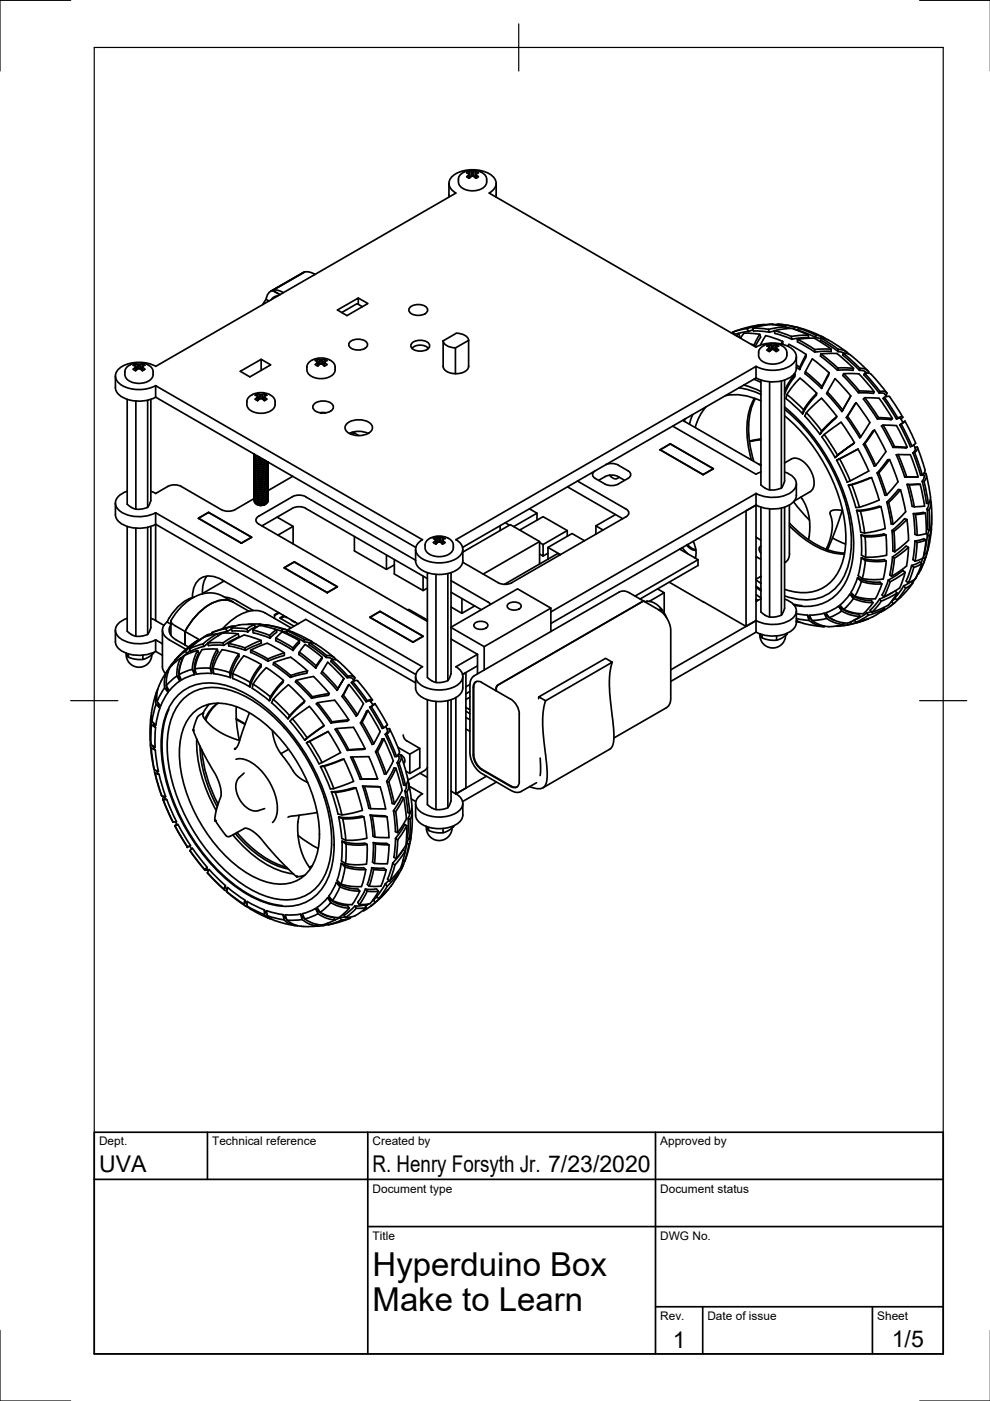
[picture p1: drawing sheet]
<svg xmlns="http://www.w3.org/2000/svg" width="210mm" height="297mm" viewBox="0 0 210 297" stroke-linecap="round" stroke-linejoin="round" font-family="sans-serif">
<defs><g id="words">
<g font-size="7">
<text x="79" y="270.6">Hyperduino Box</text>
<text x="79" y="278.1">Make to Learn</text>
</g>
<g font-size="4.9">
<text x="21" y="248.5">UVA</text>
<text x="79" y="248.5">R. Henry Forsyth Jr. 7/23/2020</text>
<text x="142.6" y="285.7">1</text>
<text x="189.1" y="285.7">1/5</text>
</g>
<g font-size="2.5">
<text x="21" y="242.9">Dept.</text>
<text x="45" y="242.9">Technical reference</text>
<text x="79" y="242.9">Created by</text>
<text x="140" y="242.9">Approved by</text>
<text x="79" y="252.8">Document type</text>
<text x="140" y="252.8">Document status</text>
<text x="79" y="262.9">Title</text>
<text x="140" y="262.9">DWG No.</text>
<text x="140" y="279.9">Rev.</text>
<text x="150" y="279.9">Date of issue</text>
<text x="186" y="279.9">Sheet</text>
</g>
</g></defs>
<!-- layer: Visible -->
<g fill="none" stroke="#000" stroke-width=".36">
<path d="M95.2 38.9v2.8M98.4 36.5a4.2 4.2 0 0 1 3.6 0M98.4 36.5a1.68 1.68 0 0 0-1.2 1.5v.5a2.69 2.69 0 0 0 3.1 2l1-.2a2.16 2.16 0 0 0 1.9-1.8l-.1-.9a1.89 1.89 0 0 0-1.1-1.1M99.4 37.1v.7M99.4 37.1l-.4 .4 .5 .3 .7-.5M99.5 36.4l.1 1.2M99.5 36.9l.1 .8M99.5 36.9l-.6-.2 .6-.4 .4 .1v1M99.5 36.9l-.1 .2M100 36.5h.5M100.2 36.5v.8l.7 .5M100.4 36.5l.1 .9"/>
<path d="M100.4 36.4l.5-.1 .5 .3-.4 .2M100.9 36.4l-.2 1.2M100.9 36.9l-.1 .8M100.9 36.9l.1 .2M101 37.1l.4 .4-.5 .3zM101 36.8l-.1 .1M105.2 38.9l-.1 2.8M64.5 57.7l-6.7 3.9 1.6 .9M66.8 58.2a2.53 2.53 0 0 0-2.7-.4l-6.7 3.9M24.5 79.7v2.5a2.99 2.99 0 0 0 2.3 2.4 8 8 0 0 0 6.2-.4M27.7 77.3a4.2 4.2 0 0 1 3.6 0M27.7 77.3a1.73 1.73 0 0 0-1.2 1.6v.5a2.7 2.7 0 0 0 3.1 1.9l.7-.1a2.27 2.27 0 0 0 2.2-1.8l-.1-.8a1.92 1.92 0 0 0-1.1-1.3"/>
<path d="M28.7 77.9v.7M28.8 77.7l.1 .8M28.8 77.1l-.6 .4 .6 .2M28.8 77.7l-.6 .6 .6 .3 .4-.4M29.2 77.3v1M29.2 77.3h.3M29.2 77.3l-.4-.1 .1 1.3M29.5 77.3v.8M29.5 78.1l.2 .1M29.5 78.1l-.3 .1M29.7 77.3l.1 1M29.7 77.3l.5-.1-.2 1.3"/>
<path d="M29.7 77.3h-.2M30.2 77.1l.5 .4M30.2 77.7l-.1 .8M30.3 77.9l-.1 .7M30.3 77.9l.4 .4-.3 .2-.2 .1-.5-.4M30.3 77.6v.3M30.7 77.5l-.4 .1M33 77.7a7.5 7.5 0 0 0-7.7 .4 2.07 2.07 0 0 0-.8 2 2.07 2.07 0 0 0 1.4 1.7 7.8 7.8 0 0 0 7.1 0M55.4 76.2l2 1.2-4.4 2.5-2.1-1.2 4.5-2.5v2.3M57 63.8l-.6-.3-.7 1.1M58.9 62.7a1.73 1.73 0 0 0-1.4 .8M59.9 62l.1 .1"/>
<path d="M59.9 62a2.1 2.1 0 0 0-2.2-.4 2.1 2.1 0 0 0-1.3 1.9M66.3 76.3a1.68 1.68 0 0 0-1.2 1.6v.4a2.69 2.69 0 0 0 3.1 2l.5-.1a2.34 2.34 0 0 0 2.4-1.9l-.1-.8a1.76 1.76 0 0 0-1.1-1.2M66.3 76.3a4.2 4.2 0 0 1 3.6 0M66.8 76.5l.6 .2-.1 .9M67.3 76.9l-.5 .4 .4 .2 .2 .1 .4-.4M67.4 76.2l.1 1.3M67.4 76.7l.1 .8M67.4 76.2l.7 .1v.8M67.4 76.1l-.6 .4M67.8 76.3v1M68.1 77.1l.2 .1M68.1 77.1l-.3 .1"/>
<path d="M68.3 76.3l.1 1M68.3 77.2l.5 .4M68.3 76.3l.5-.2 .5 .4M68.3 76.3h-.2M68.8 76.2l-.2 1.3M68.8 76.7l-.1 .8M68.9 76.9l-.1 .7M68.9 76.9l.4 .4-.5 .3M69.3 76.5l-.5 .1 .1 .3M74.1 72.5a2.63 2.63 0 0 1 3.8 .4 1.63 1.63 0 0 1-2 1.3 1.63 1.63 0 0 1-1.9-1.3zM76 63.2l2 1.2-4.4 2.5-2.1-1.2 4.5-2.5v1.3M76.8 65l-1.1-.6-3.2 1.9"/>
<path d="M86.9 65.2a2.63 2.63 0 0 1 3.8 .3 1.63 1.63 0 0 1-2 1.4 1.63 1.63 0 0 1-2-1.4zM87.3 72.8a2.63 2.63 0 0 1 3.8 .3 1.63 1.63 0 0 1-2 1.4 1.63 1.63 0 0 1-2-1.4zM87.3 73.9a2.56 2.56 0 0 1 3.5 0M94 72.3v5.4M94 77.6a2.38 2.38 0 0 0 2.7 1.6 2.38 2.38 0 0 0 2.7-1.6M94 72.2a2.39 2.39 0 0 0 2.6 1.6M99.4 72.1a2.39 2.39 0 0 0-2.7-1.5l-2.7 1.7M99.4 72.2v5.5M99.4 72.2l-2.8 1.6v5.4M155.4 70.4l.3 .5M155.4 70.4l-.3 .2M156.6 70.7l-.4 .5"/>
<path d="M156.6 70.7l.3 .6-.2 .2M156.6 70.7l-1 .2M158.4 69.7l.3 .6 1-.4M158.4 69.7l-3 .7M158.7 70.3l-2.3 .4M159.3 73l.6 .1M159.6 69.6l.2 .6 3.3 .2M159.6 69.6l3.3 .2M159.9 73.2l.1 .2M160.3 73.6l-56.6-32.7a2.16 2.16 0 0 0 1.5-2 2.16 2.16 0 0 0-1.5-2.1 7.5 7.5 0 0 0-7.7 .5 2.07 2.07 0 0 0-.8 2 2.07 2.07 0 0 0 1.5 1.6l-63.7 36.8M160.3 73.6a7.5 7.5 0 0 1 7.7 .4 2.07 2.07 0 0 1 .8 2 2.07 2.07 0 0 1-1.4 1.7 7.8 7.8 0 0 1-7.1 0M161.1 70.9l-1.2 2.3"/>
<path d="M161.1 70.9l.2 .6-1.2 2M161.1 70.9l-2.3-.3a1.4 1.4 0 0 0-1.7 1l-.1 .1M161.2 73.9a3.9 3.9 0 0 1 5.4 .1l.2 .4v.9a2.64 2.64 0 0 1-3 1.9l-.8-.1a2.22 2.22 0 0 1-2.2-1.8l.1-.8zM162.1 68.8l-3.2 .5-3.5 1.1M162.1 69v-.2l-1.7 .3-2 .6M162.6 73.4l.5 .2M163 73.8l.1 .7M163.1 73.1l.5 .1M163.1 73.1l.2 1.3M163.1 73.6l.1 .8M163.1 73.1l-.5 .3M163.1 73.6l-.5 .6 .5 .3 .5-.4"/>
<path d="M163.6 73.2l-.1 1M163.6 73.2h.2M163.8 68.7l-1.7 .2M163.8 68.9v-.2l1 .2M163.8 73.2v.8M163.8 74l.3 .1M163.8 74l-.2 .1M164.1 73.2v1M164.1 73.2h-.3M164.2 70.1l.1 .6 3.6 1.2M164.2 70.1l3.6 1.2M164.5 73.1l.6 .3-.5 .1"/>
<path d="M164.5 73.1l-.1 1.3M164.5 73.6l-.1 .8M164.6 73.1l-.5 .1M164.6 73.8v.7M164.6 73.8l.5 .4-.2 .1-.4 .2-.4-.4M164.7 73.5v.3M164.8 68.8v.2M164.8 68.7l3.4 .6M165 68.8l2.1 .2 2.1 .4M165.6 72.9l.3-.5 .1 .6M166 72.4l-3.6-1.2-1.2 2M166.6 69.3a11.4 11.4 0 0 0-7 .3"/>
<path d="M166.6 69.4l1 .2M166.7 69.7l-.1-.4-3.7 .5 .2 .6 1.1-.2M167.3 73l-.3 .4M167.3 73l3.6 2.2M167.7 69.6l-3.5 .5M167.8 69.6l3.6 1.4M167.8 71.3l3.6-.2v.5l-3.5 .3zM168.3 69.8h.1M168.4 79.2l.2 .1M168.8 77.8l.8 .6M168.8 77.4l.8 .5M168.8 75.6v2.5a2.99 2.99 0 0 1-2.3 2.4 8 8 0 0 1-6.2-.4"/>
<path d="M169.1 72v.5l3.6 2.1M169.1 71.9l3.6 2.2M169.3 69.6l3.6 1.5M169.4 70.1l-.1-.5 .8 .1 2.9 1.1 1.6 .7M169.4 70.1l3.6 1.5M169.8 69.6l-1.6-.3 .2 .5 1 .2M170.8 78.8l3.5 3.1M170.9 75.2v.5l-1.3 2.7v-.7zM172.6 71.7l-3.5 .3M172.6 71.7l3.6 2.3M172.7 74.1l3.5-.1v.5l-3.5 .2zM174 75.5l3.5 3"/>
<path d="M174 71.8l-1-.2-.1-.5a3.8 3.8 0 0 1 2.2 .7M174 71.6l3.7 2.4M174.1 75l2.7-.1a1.21 1.21 0 0 1 1.2 .5l3 2.7M174.1 75l-.2 .5M174.1 75l3.5 3M175.8 79.1l-.1 .5-1.5 2.8zM175.8 79.1l-3.6-3-1.4 2.7-.1 .4 3.5 3.2M177.6 78l3.4 .1-.1 .4h-3.4zM177.7 74.1a2.99 2.99 0 0 1 2.3 1M177.7 74.1v.5l1.3 .3M177.7 74.5l-3.7-2.4v-.4h.4a6.3 6.3 0 0 1 3.2 1.6l2 1.4M178.8 74.9l3.5 3.2"/>
<path d="M178.9 79.2l3.3 3.7M178.9 79.2l3.2 .1M178.9 79.2l-.2 .4 3.3 3.7M182.1 79.3l3.3 3.8M182.2 78.5l-3.5-3.2 .1-.4a2.84 2.84 0 0 1 2.5 1.2l2.7 2.6M183.1 79.5l.2-.4a1.47 1.47 0 0 1 1.4 .3l3.3 3.9M183.2 79.5l3.2 3.8M183.3 79.1l3.3 3.9M183.8 79.1a1.74 1.74 0 0 0-1.6-.6l.1-.4a1.94 1.94 0 0 1 1.9 .8v.2M27 84.7v22.2l.8 .6 .8 .4h1.5a1.81 1.81 0 0 0 1.9-1.8v-21.4M28.8 85v23M31.3 84.9v22.7"/>
<path d="M33 84.2v-2.4l56.6 32.6M33 84.2l55.2 31.9M52.8 84.2a3.8 3.8 0 0 1 5.3 .2l.2 .5v.8a2.7 2.7 0 0 1-3.1 1.9h-.7a2.22 2.22 0 0 1-2.2-1.9l.1-.8zM53.8 96.5l.2 .4 .5 .3 1.1 .1h-.9M53.8 97.3a1.75 1.75 0 0 0 2.7 .5M53.8 96.9a1.61 1.61 0 0 0 2.3 .7M53.8 96.5h.1M53.8 99.4h.1M53.9 98v.3l.2 .3 .9 .3 1.1-.2 .4-.1 .3-.5-.1 .3-.5 .3-.9 .3-1.1-.3-.4-.6M53.9 97.5v.4l.2 .3 .9 .3 .8-.1 .9-.5-.6 .5-1.2 .1-.8-.3-.3-.5M53.9 97.1l.1 .6 .8 .4h.9l.8-.3M53.9 96.7a1.14 1.14 0 0 0 1.6 1l.6-.2"/>
<path d="M53.9 96.3a1.12 1.12 0 0 0 1.5 1l.2-.1M54.5 84.3l.1 .6M54.5 83.9l.1 .2M54.5 84.2l-.4 .4 .5 .3M54.6 83.5l.5 .1-.1 1M54.6 83.5l.2 1.3M54.6 84.1l.1 .8M54.6 83.5l-.5 .3 .4 .1M54.6 84l-.1 .2M54.7 99.3h1.1M54.7 98.9h1.1M54.7 98.5h1.1"/>
<path d="M54.7 97.7h1.1M54.7 96.9h.3M54.9 96.8l-.7-.2-.3-.3a1.14 1.14 0 0 0 1.1 .6M55.1 83.6h.5M55.3 83.7v.8M55.3 84.5l.7 .4M55.3 84.5l-.7 .4M55.8 99.7h-1.1M55.8 98.1h-1.1M56 83.5l.6 .3M56 83.5l-.1 1.3M56 84.1l-.1 .8"/>
<path d="M56.1 83.5l-.5 .1v1M56.1 84.9v-.7l.5 .4-.6 .3M56.2 83.9v.3M56.6 83.8l-.5 .1M56.8 98.2v.4l-.3 .3-.9 .4-1.3-.2-.4-.3v-.4M56.8 99.8l-.1 .5-.2 .3-1.2 .4-1.2-.3-.3-.4 .1-.3M56.8 99.4v.4l-.3 .4-1 .3-1.2-.2-.4-.3v-.4M56.8 99v.4l-.3 .4-1 .3-1.3-.2-.4-.4 .1-.3M56.8 98.6v.3l-.3 .4-1.1 .4-1.2-.3-.4-.3 .1-.3M56.8 100l-.3 .6-1 .4-1.1-.2-.4-.2-.2-.4M56.8 99.6l-.3 .7-1.1 .3-1-.2-.4-.2-.2-.4M56.8 99.2l-.3 .6-.9 .4-1.3-.2-.5-.6"/>
<path d="M56.8 98.7l-.3 .7-1 .4-1.2-.2-.4-.4-.1-.2M56.8 98.3l-.3 .7-1.1 .4-1.1-.2-.4-.4-.1-.3M56.8 99.6h.1M66.6 85.7a2.96 2.96 0 0 1 4 .3 1.38 1.38 0 0 1-1.5 1.5 2.6 2.6 0 0 1-2.7-.9v-.6zM68.3 87.5h-.3M68.4 87.5h-.5h1.2M73.5 89.8a4.2 4.2 0 0 1 5.1 0 1.2 1.2 0 0 1-.5 2.1 4.3 4.3 0 0 1-4.6-.4 1.1 1.1 0 0 1 0-1.7zM74.1 91.9l1.1-.4h1.2l1.6 .4M74.5 91.7l.7 .2-.8-.1M74.8 91.6l1.3 .8M128.4 98.5l1.4-.2 1.3 .3M131.1 98.6l2 1.2a.86 .86 0 0 1 .6 .8 .86 .86 0 0 1-.6 .8 5.4 5.4 0 0 1-3.4 1.6 5.4 5.4 0 0 1-3.5-1.6 .84 .84 0 0 1-.6-.7 .84 .84 0 0 1 .5-.8"/>
<path d="M139.9 95.4l2.2-1.3 9.2 5.3-2.2 1.3zM140 95.4l2.1-1.3 9.1 5.3M140 95.4l9.1 5.2 2.1-1.2M142.1 94.1h.1M142.6 90.3l17.7 10.2 1-.4M144.7 89.1l16.6 9.6M145 89l-.1 .2M145.2 88.8l-.1 .5M146.9 87.9l-.7 2M149.7 86.3l-1.2 1.6-1.1 2.7M153.8 83.9a11.9 11.9 0 0 1 7.5 1.1M156.7 82.2l1.9 .4 2.7 1"/>
<path d="M157.7 81.6l3.6 1.4M159.8 80.4l1.5 .7M160 84.4a15.8 15.8 0 0 0-1 11.8l.3 1.3M160.2 84.5a16.5 16.5 0 0 0-.7 12l.3 1.3M160.9 98.4l.4 .1M161.3 93.2l-2.4 .4M161.3 93.1l-2.4 .4M161.3 80.6v22.2l1.5 1 1.6 .1a1.56 1.56 0 0 0 1.5-.7l.4-1.2v-21.4M163.2 80.9v23M165.7 80.8v22.7M166.3 82.8l.9-1.6 1.4-1.9v.5l-1.4 1.9-.9 1.9M166.4 86.3a41.6 41.6 0 0 1 14.6 27.9 15.6 15.6 0 0 1-3.2 11.4 9.5 9.5 0 0 1-9.4 2.7"/>
<path d="M166.4 86.8l2 1.8 2 2.1M166.4 88.2a37 37 0 0 1 12.9 24.3 13.7 13.7 0 0 1-3.2 10.9 9.1 9.1 0 0 1-9.7 1.6M166.8 83.6l3.6 3.3M167.8 97.3l-1.5 .9M167.8 97.3a2.71 2.71 0 0 1 3.1 1.1 5.3 5.3 0 0 1 1.5 5.1l-.6 .7M169.6 80.2l3.6 3.2M169.6 80.2l-2 2.3-.8 1.1-.2 .9 3.6 3.2M170.4 90.6l2.5 3.1 2.5 3.9 2 3.8 1.5 4M171 87.5l3.2 3.9M172.6 84l.6-.6-.1 .4-1.9 2.1-1 1.8a5.9 5.9 0 0 1 1.3-2.4zM174.8 92.1l-.5 .5 2.8 4.4M174.8 92.1l2.8 4.4"/>
<path d="M175.3 90.2l2.1-1.9-.2 .3-1.9 1.8-1.4 1.7 .3-.7zM175.4 83.1l3.3 3.8M177.4 97.6l2.2 4.7 .7-.4M177.4 88.3l-3.2-3.9-2.7 2.5-.5 .6-.4 .7 3.3 3.9M177.6 96.5l3.6-2.6-4.2 3.1zM178 97.3l2.3 4.7M178.3 89.5l-3.5 2.6M178.3 89.5l2.9 4.4M179.4 88.5l2.9 4.3M179.7 88.3l2.8 4.3M180.4 84l-1.7 2.9M180.4 84l-1.9 3.3 .2-.4"/>
<path d="M180.4 83.9l-3.3-3.6-1.8 3.1 3.2 3.9M181.2 85.7l.3-.3-2 3.1zM181.5 85.4l3 4.2M181.9 95.2l2.3 4.7-3.9 2M181.9 95.2l-3.9 2.1M181.9 95.2l-4.5 2.4 .6-.3M182.2 82.9l3.2 .2a.7 .7 0 0 1-1 .2h-2.4zM183.1 84.6l2.9 4.2M183.1 94.2l2.3 4.6 .3-.1M183.3 84.3l3.1 .1 2.8 4.3M183.3 84.3l-.3 .3M183.3 84.3l3 4.2"/>
<path d="M183.4 94.1l2.3 4.6M184.4 89.6l-2.1 3.2M185.4 91.2l-2 2.9-.3 .1M185.4 91.2l-.3 .2-2 2.8M185.4 91.2l2.4 4.5M186.3 88.5l2.9 .2-.2 .3-3-.2zM186.6 83a1.29 1.29 0 0 1 1.5 .4l-.3 .5M186.6 83l-.2 .4h.9l.7 .7M186.9 90.3l.3-.2 2.9 .1 2.3 4.6M186.9 90.3l2.4 4.5M187.2 90.1l2.5 4.6M187.5 84.2l2.8 4.4"/>
<path d="M187.8 95.8l-2.1 2.9M188.2 97.5l.4-.1-2.3 2.9h-.3zM188.6 97.4l1.8 4.8-2.4 2.8h-.4l-1.6-4.7M189.3 94.9l.4-.2 2.6 .2-.3 .1zM190.3 88.6l-.2 .2 .8-.1 .5 .8-.6 .6 1.1-.8-.5 .2M190.4 96.4l1.8 4.7M190.4 96.4h2.6M190.4 96.4h-.4l1.8 4.7M190.8 90.1l2.2 4.6M191.1 89.9l2.2 4.7M191.4 88.5l-.2-.1-.9 .2M191.4 88.5l-2.8-4.4-.5-.1-.6 .3-.3 .2 2.9 4.3"/>
<path d="M191.4 88.5l-.3 .4M191.9 89.3l2.2 4.7-1.1 .7M193 96.4l1.7 4.7M193.7 94.3l.4 1-.6 .7h.4a1.14 1.14 0 0 0 .6-1.2h-.5M193.9 96l1.6 4.7M194.5 94.9l1.6 4.8-.1 .4-.5 .6-.3 .1-1.6-4.8M24.5 109.1a2.99 2.99 0 0 0 2.3 2.5 8 8 0 0 0 6.2-.4M24.5 106.7v2.4M27 104.2a2.99 2.99 0 0 0-2.5 2.7 4.2 4.2 0 0 0 4 2.6h1.4l1.3-.1 1.8-.7M27 111.6v22.2l.8 .7 .8 .3 1.5 .1a1.81 1.81 0 0 0 1.9-1.8v-21.5M28.8 112v22.9M31.3 111.8v22.7"/>
<path d="M33 111.2v20.4l1.8 1M33 108.7l56.6 32.7a2.16 2.16 0 0 0-1.5 2 2.16 2.16 0 0 0 1.5 2 7.5 7.5 0 0 0 7.7-.4 2.07 2.07 0 0 0 .8-2 2.07 2.07 0 0 0-1.4-1.6M33 108.7v2.5M33 111.2l55.2 31.8M35.6 103.1l-2.6 1.5-1-.4M35.6 103.1l.9-.3 1.5 .1 9.4 5.4 1.5 .1 .9-.3M42 109.9l2.2-1.3 9.2 5.3-2.2 1.3zM42.1 109.9l2.1-1.2 9.1 5.2M42.1 109.9l9.1 5.2 2.1-1.2M44.2 108.6v.1M51.2 115.1v.1M53.8 103.4v.1"/>
<path d="M54.3 106.8l.8 .3 1-.1M54.5 106.9a1.85 1.85 0 0 0 1.7 0M54.7 106.2h1.1M54.7 105.8h1.1M54.7 104.6h1.1M54.7 104.2h1.1M54.7 103.4h1.1M54.7 103h1.1M54.7 101.8h1.1M54.7 101.4h1.1M54.7 100.5h1.1M54.7 100.1h1.1"/>
<path d="M54.8 111.1l35.8 20.6M54.8 109.5a.86 .86 0 0 0-.5 .8 .86 .86 0 0 0 .5 .8M55.8 106.6l-1.1 .1M55.8 105.4h-1.1M55.8 105h-1.1M55.8 103.8h-1.1M55.8 102.6h-1.1M55.8 102.2h-1.1M55.8 100.9l-1.1 .1M56.1 106.9l-1.1 .1M56.3 106.8l-.6 .3h-.8l1-.1M56.8 105.9a1.47 1.47 0 0 1-2.1 1.1l-.6-.2-.2-.6"/>
<path d="M56.8 105.5v.4l-.3 .4-1.2 .4-1.1-.3-.4-.4 .1-.3-4.1 2.4M56.8 105.1v.4l-.3 .4-1 .3-1.2-.1-.4-.3v-.5M56.8 104.7v.5l-.3 .3-1 .3-1.3-.2-.4-.4 .1-.3M56.8 104.3v.4l-.3 .4-1.1 .3-1.3-.2-.3-.4 .1-.3M56.8 103.9v.4l-.3 .4-1.2 .3-1.1-.2-.4-.4 .1-.3M56.8 103.5v.4l-.3 .4-1 .3-1.3-.2-.4-.4 .1-.3M56.8 103.1v.4l-.3 .4-1.1 .3-1.2-.2-.4-.4 .1-.3M56.8 102.6v.4l-.3 .4-1.2 .4-1.2-.3-.3-.3 .1-.3M56.8 102.2v.5l-.3 .3-1 .4-1.2-.2-.4-.3v-.4M56.8 101.8v.5l-.3 .3-1 .4-1.3-.2-.4-.5 .1-.2M56.8 101.4v.4l-.3 .4-1.1 .4-1.3-.3-.3-.4 .1-.3M56.8 101v.4l-.3 .4-1.2 .4-1.2-.3-.3-.4 .1-.3"/>
<path d="M56.8 100.6v.5l-.3 .3-1 .4-1.3-.3-.4-.4 .1-.3M56.8 100.2v.4l-.3 .4-1.1 .4-1.2-.3-.4-.4 .1-.3M56.8 106.1a.94 .94 0 0 1-.7 .9M56.8 105.7l-.3 .6-1 .4-1.1-.1-.4-.3-.2-.4M56.8 105.3l-.3 .7-1.1 .3-1.2-.2-.4-.6M56.8 104.9l-.1 .4-.2 .3-1.2 .3-1.1-.2-.4-.6M56.8 104.5l-.3 .6-1 .4-1.2-.2-.4-.3-.1-.3M56.8 104.1l-.3 .6-1.1 .4-1.2-.3-.4-.5M56.8 103.7l-.3 .6-1.2 .4-1.1-.3-.3-.3-.1-.2M56.8 103.2l-.3 .7-1 .4-1.2-.2-.5-.6M56.8 102.8l-.3 .6-1 .5-1.1-.2-.4-.3-.2-.4M56.8 102.4l-.3 .7-1.1 .3-1.2-.2-.4-.6"/>
<path d="M56.8 102l-.1 .4-.4 .4-1 .2-1.1-.2-.4-.6M56.8 101.6l-.3 .7-1 .3-1.2-.2-.4-.3-.1-.3M56.8 101.2l-.3 .7-1.1 .3-1.2-.2-.4-.6M56.8 100.8l-.1 .4-.2 .3-1.2 .3-1.1-.2-.4-.6M56.8 100.4l-.3 .6-1 .4-1.2-.2-.4-.3-.1-.3M56.8 103.7h.1M58.8 109.7l3.3 1.9v3.7M62 105.3l-7.2 4.2M62 107.8l-6.5 3.7M62 105.3l1.4-.3 1.4 .3 23.3 13.5M62 107.8l1.4-.4 1.4 .4M62.1 101l-5.3 3"/>
<path d="M62.1 111.6l-3.2 1.9M62.4 119.1v.1M64.8 107.8l25.8 14.9M75.1 113.7v3.1l6.8 3.9M81.9 117.7v3l1.7-.9M83.6 118.6v3.1l6.1 3.5M88.1 116.5v2.4M88.1 118.9a3.4 3.4 0 0 0 3.1 2.7 6.7 6.7 0 0 0 6.5-1.6l.4-1.1M89.6 114.4a2.16 2.16 0 0 0-1.5 2.1 2.16 2.16 0 0 0 1.5 2 7.5 7.5 0 0 0 7.7-.5 2.07 2.07 0 0 0 .8-2 2.07 2.07 0 0 0-1.4-1.6M90.6 114.5a3.8 3.8 0 0 1 5.3 .4l.2 .6v.6a2.7 2.7 0 0 1-3.1 1.9l-.7-.1a2.22 2.22 0 0 1-2.2-1.8v-.8zM91.9 114.2l.5 .3M92.4 113.9l.5 .1"/>
<path d="M92.4 113.9l.2 1.3M92.4 114.5l.1 .8M92.4 113.9l-.5 .3M92.4 114.5l-.5 .5 .5 .3-.1-.7M92.9 114l-.1 1M92.9 114h.2M93.1 114.1v.8M93.1 114.9l-.7 .4M93.4 114v1M93.8 113.9l.6 .3M93.8 113.9l-.1 1.3M93.8 114.5l-.1 .8"/>
<path d="M93.8 113.9l-.7 .1M93.8 114.5l.1 .1M93.9 114.6v.7M93.9 114.6l.5 .4-.6 .3-.7-.4M94.4 114.2l-.6 .3M96.6 114.4l63.7-36.7v2.4l-62.2 36M98.1 117.1l10.1-5.9 6.2 3.6v4.8M98.1 116.5v2.4M106 111.4v1.1M107.1 110.8l.9 .5M110.2 112.4l4.9-2.9 5.2 3v1.2M112.2 107.9l1.7 .9v1.5"/>
<path d="M113.9 108.8l-5 2.8M114.4 115l.7 .5v2.4l-.7-.4M114.4 114.8l-12 6.9M116.2 117.3l-1.1 .6M118.7 117.6l-.4-.2-11.4 6.5M118.8 117.6l-2.6-1.5v2.4M120.3 112.5l-5.2 3M120.3 103.2l11.7 6.8M122.4 102l10.3 5.9a.86 .86 0 0 1 .6 .9 .86 .86 0 0 1-.6 .8l-24.6 14.1-1.5 .2-.9-.3-7.6-4.4M123.9 114.6l-2.6-1.5-5.1 3M126.3 111.5l1.6 .9M126.9 101.8a4 4 0 0 1 5.5 0"/>
<path d="M129.2 100.7l.9 .7a.8 .8 0 0 0 1.1-.3M130.5 109.1l-4.2 2.4v1.7M144.1 116.4l3.9 2.3v1.2l-12.3 7.1M144.7 116.1l1.2 1.3M145.6 115.6a2.5 2.5 0 0 0 1.9 1.1M145.8 115.4l.7 .7 1 .4M147 114.8l.5 1.9-.1 1.6M147.2 118.2l.3 .1M148 118.7l-13.4 7.7M149.1 100.6v.1M160.3 104.6v2.5M160.3 104.6l-43.5 25.1"/>
<path d="M160.3 107.1l-43.5 25.1M160.3 113.9l1 .6M160.3 118.1l.3 .1M160.6 118.2l.7 .4M161.3 107.5v22.3l1.5 .9 1.6 .1a1.56 1.56 0 0 0 1.5-.7l.4-1.1v-21.5M161.3 115.8a.85 .85 0 0 0 0 1.5M163.2 107.9v22.9M165.7 107.7v22.7M166.4 100.1a2.99 2.99 0 0 1 2.4 2.7 4.2 4.2 0 0 1-3.9 2.6l-1.5 .1-1.3-.2-1.8-.7M166.5 119.2l-.2 .1M167.4 107.1v10.3M167.4 111.5a18.3 18.3 0 0 0 10.7 5.9l.9 .1"/>
<path d="M167.4 110.9a19 19 0 0 0 10.7 6.3l1 .1M167.4 117.3a2.08 2.08 0 0 1-.8 1.9M168.3 106.4l3.3 3.9M168.8 105a2.99 2.99 0 0 1-2.3 2.5 8 8 0 0 1-6.2-.4M168.8 102.6v2.4M169.8 105.4l.1 .1a11.2 11.2 0 0 1 1.5 8.9M171.8 104.3l-3.4 1.9M176.5 114l2.8 1.4M178.6 108.2l-1.5 4.4-1.7 4M178.6 108.3l-1.4-.2a.9 .9 0 0 0-1.1 .4 .9 .9 0 0 0 .1 1.1 9.9 9.9 0 0 1-1.1 6.8M178.9 105.3a25 25 0 0 1 .7 15.4 9.2 9.2 0 0 1-11.9 6l-1.3-.4M179.9 102.9l1.6 4.7h.7l1.3-.5 2.9-1.1"/>
<path d="M180.6 102.8l1.6 4.7M181.6 108.2l.9 4.6 .8 .2M182.4 108.4l.9 4.6M182.5 113.4l.2 4.3 .8 .4M182.6 118.2l-.6 3.8M183.4 113.8l.1 4.3M183.5 118.9a14.7 14.7 0 0 0 4.4 0M183.5 118.9l-.9-.7 2.5 .6 2.4-.2 .4 .3M183.5 118.9l-.7 3.8M184.8 101.3l1.6 4.7M184.8 101.3l-4.2 1.5M184.8 101.3l-4.9 1.6 .7-.1"/>
<path d="M186.3 100.3l1.7 4.7M186.8 107.4l-4.4 1M186.8 107.4l-.4-.1-2.7 .7-2.1 .2 .8 .2M186.8 107.4l.9 4.7M187.7 112.1l-2.2 .6-2.2 .3M187.8 113.4l-2.2 .4h-2.2M187.8 113.4l-.4-.2-2.6 .4-2.3-.2 .9 .4M187.8 113.4l.2 4.3-2 .4h-2.5M187.9 118.9l-.6 3.9a13 13 0 0 1-4.5-.2M188 106.5l.9 4.6 .4 .1M188.4 106.5l.9 4.7M189.1 112.5l.2 4.3 .4 .2"/>
<path d="M189.1 112.5l2.7-2.6 .5 .3-2.2 2a.75 .75 0 0 1-1 .3zM189.2 118.1l2.9-2.4 .5 .4-3 2.2zM189.2 118.1l-.6 3.8M189.5 112.7l.2 4.3M189.6 118.3l-.5 3.9M190.9 103.9l-2 2.2a.83 .83 0 0 1-.9 .4M190.9 103.9l-.4-.1-2.5 2.7M190.9 103.8l1.1 4.7M191.8 101.1h2.8zM192 108.5l-2.7 2.7M192.3 110.2l.3 3.7a1.24 1.24 0 0 1-.7 1.3l-2.2 1.8M192.3 102.7h2.8z"/>
<path d="M192.3 102.7l1.1 4.7M192.6 116.1l-.4 3.9M192.8 102.8l1 4.6M193.3 119.9l-1.2 3.3 .5 .4M193.3 119.9l1.7-.8 .4 .4-1.7 .8zM193.4 107.4h.4M193.6 108.9l2.2-.3 .4 .2-2 .3zM193.6 108.9l.4 4.4M194 114.7l1.9-.5 .4 .3-1.9 .5zM194 113.3l.5 .2M194 114.7l-.4 3.9M194.1 109.1l.4 4.4"/>
<path d="M194.4 115l-.4 4M195.1 102.7l.9 4.6-2.2 .1M195.4 119.5l-1.3 3.2M195.5 102l.9 4.7M195.7 118.4l-.4 1M195.9 100.3l.4 .1a1.68 1.68 0 0 1-.4 1.7h-.4l.4-.9-.1-.8M195.9 102.1l.9 4.7M196 117.2l-.2 .7M196.1 118.5l-.8 2.2-.5 1-.2-.1M196.2 108.8l.2 4.3-1.9 .4M196.3 114.5l-.6 3.8-1.7 .7-.5-.4M196.4 100.6l.7 3.3a3 3 0 0 1 0 2.4l-.3 .5-.4-.1"/>
<path d="M196.4 117.8l-1.3 3.1M196.6 117.2l-.5 1.3-.4-.3M196.6 107.9l.1 4.3M196.6 113.4l-.6 3.8M196.7 112.3l.4 .1M196.9 106.6l-.1 .8-.2 .5M197 108.1l.1 4.3M197 113.6l-.6 3.9M197.3 105.9a2.46 2.46 0 0 1-.3 2.2l-.4-.2M197.4 106.5l.1 4.6-.4 1.3M197.5 112.2l-.4 2.8-.4 1.8-.3 .7-.4-.3M197.5 111.6l-.1 1.2-.4 .9-.4-.3 .4-1"/>
<path d="M24.5 133.6v2.5a2.99 2.99 0 0 0 2.3 2.4 8 8 0 0 0 6.2-.4M26.7 138.5l.5 .8M26.8 138.5l.1 1.1 .5 .9 .9 .7 1 .3 1.1-.2 .9-.5 .6-.7 .3-1.3M27 131.1a2.99 2.99 0 0 0-2.5 2.8 4.2 4.2 0 0 0 4 2.5l1.4 .1 1.3-.2 1.8-.7M27.2 138.6v.7l.2 .1 1.2 .3 1.7 .1M32 131.1l1 .5M32.5 138.4a3.9 3.9 0 0 1-2.2 1.4v-.9M33 138.1l1.4 .8M33 135.7l1.4 .8M33 135.7v2.4M34.4 133.6v7.8l.2 .7 .5 .7M35.4 131.9a2.09 2.09 0 0 0-.9 2 2.09 2.09 0 0 0 1.4 1.7l3.5 2.1"/>
<path d="M35.9 131l-.5 .9 .8 .4M36.2 132.5a2.07 2.07 0 0 0 1.1 3.1l2.6 1.6M36.2 131.7v3M38.3 139.5a6 6 0 0 0-3.1 5.9M38.6 140l-.3-.5a7.4 7.4 0 0 0-.8 3.8M39.1 139a9.1 9.1 0 0 0-1.1 4.1M39.3 138.1l-1.9 1.6-1 1.2 .1 .1M39.6 138.6l-1.2 .9M40.3 137.9l-.7 .7-.3-.5M41.2 126.6a8.8 8.8 0 0 0-5.3 4.4M41.9 137.9l.2 .6-.5 1.3-.3 1v2.3a2.44 2.44 0 0 1-.5-2l.4-1.5zM41.9 137.9l-2.8 1.1"/>
<path d="M42.1 135.7l-2.8 2.4M42.1 135.7l.1 .1M42.1 135.6l-1.8 1.3-1.5 1.3-1.8 1.9 .2 .2M43 136.5l-2.8 1.1M43.3 137l-2.9 1.1M43.8 122.1l-.4 .9-.4 1.1-.1 1.8M44 134.6l-1.8 1.2M45 134.3l-1 .3 .1 .2M46 134.4l-3 2.2 .2 .5 .8-.7M46 134.4l.2 .4M46.1 134.4a9.4 9.4 0 0 0-5.8 3l-.1 .2 .2 .5M46.1 137.7l.1 .5-.8 1.7-.4 1.4-.1 1.5a2.47 2.47 0 0 1-.2-1.9l.5-1.6z"/>
<path d="M46.1 137.6l-2.8 .1a1.2 1.2 0 0 0-1 1l-.8 2.3a2.56 2.56 0 0 0 .2 2l1.5-.2h1.7M47.2 123l16 9.3M47.2 123a4 4 0 0 0-5.4 .3 5.2 5.2 0 0 0-1 3.4M47.3 136.3l3.2-1.9 .2 .6-1.9 .9-1.4 .9zM47.3 136.3l-3.3 .1M47.5 136.8l-3.3 .1M47.5 123.2l-4.6 2.6M47.6 126.6l1.2 .2 1.4 .6M47.9 133.3l-2.9 .8 .1 .4M48.2 133.9l-2.1 .5M48.4 136.4l3.6 1M49 133.2l.2 .6"/>
<path d="M49 133.2l3.4 .1M49.2 133.8l3.3 .1M49.3 132.8l-2.2 .5-2.1 .8M49.4 127.7a5.1 5.1 0 0 0-5.1 .6 14.6 14.6 0 0 0-5.1 5.6M49.7 132.8v-.1l-.8 .2-1 .4 .3 .6 .9-.5M50.2 127.4l3.5 2M50.5 134.4l-1.7-.2a4.1 4.1 0 0 0-3.2 1l-1.6 1.2 .2 .5M50.6 138.6l.1 .6-1.3 2.4-.5 2.1a2.7 2.7 0 0 1 .1-2.2l.9-1.7zM50.6 138.6l-3.5-.8a12.5 12.5 0 0 0-2 4M50.7 132.5l-1.7 .7M51.7 139.1l-1.3 1.6-1.1 2.2M51.7 139l3.7 1.9"/>
<path d="M51.8 134.6l-3.4 1.9 .1 .5 3.5 .9M51.8 134.6l3.5 1.2M52.3 133.4l1.7-.9 .1 .5-.9 .4-.7 .6zM52.8 129.6l-5.5-3.2a7 7 0 0 0-8.1 1.6l-2 2.1-.9 1.4v.4l.5 .6 2.4 1.4v2.9v-2.9l3.1 1.8M53.1 138.3a.86 .86 0 0 1 .9-.9l2-.8a1.34 1.34 0 0 1 1.7 .3l2.6 1.5M53.2 138.3l3.6 1.9M53.2 137.8l3.6 1.9M53.6 133.6l.1 .6 3.6 1.1M53.6 133.6l3.6 1.1M54 132.4l-3.3 .1M54.1 132.8h.5M54.9 132.3l.4 .1"/>
<path d="M55.1 132.6l3.5 .9M55.1 132.6l-1.5 1M55.2 132.3l-2.6 .1M55.3 135.8l-3.4 1.6M55.3 135.8l.1 .6-3.4 1.5-.1-.5M56.2 132.5l3.6 .8M56.2 132.5l-1-.1 .1 .2M56.3 132.8l-.1-.3 1.2 .2 3.6 .9M56.8 139.7l3.5-1.3v.6l-3.5 1.2zM57.2 134.6l1.4-1.1 .1 .5-1.4 1.3zM58.2 133.4l1.6 .5M58.5 135.3l3.6 2.1"/>
<path d="M59 129.9l-.8 .4v.8M59.2 129.9l-1 .6M59.8 133.4l.9 .1 .8 .3M59.8 133.4v.5l1 .2M60 130.4l.7 .5M60.1 130.6l-.8 .4 3 1.8M60.2 120.4l2.2-1.3 9.2 5.3-2.2 1.3zM60.3 120.4l2.1-1.2 9.1 5.2M60.3 120.4l9.1 5.2 2.1-1.2M60.3 130.7l-.8 .5M60.7 130.8l.1 .1M60.8 133.8l3.7 1.8"/>
<path d="M60.9 133.6l3.9-2.3 23.3 13.5M61.6 139.3l-2.9 .9a.8 .8 0 0 0-.8 .7l3.6 2.7M61.6 139.3l3.6 2.9M61.7 133.1l-5.5-3.1a6.1 6.1 0 0 0-6.4 1l-2.6 2.3M61.8 131.5l.7 .5M62.5 131.9h.1M63.4 138.3l1.3-1.7 3.6 2.8M63.4 138.3v.4l3.5 3M63.5 138.3l3.5 2.9M63.5 135.9l-3.7-1.9-1.3 1.3v.6l3.6 2M63.5 135.9l-1.4 1.5M63.5 135.9v.4l-1.4 1.6v-.5"/>
<path d="M64.5 136.1v-.5a3.1 3.1 0 0 1 2.1 .8M64.5 136.1l1.1 .2M65.6 136.3l3.6 2.7M66.1 136l-1.8-.9a8.5 8.5 0 0 0-3.5-1.3v.5l3.7 1.8M68.3 139.4l-.1 .4-1.3 1.9 .1-.5zM69.2 139.4l-3.7-2.7 .1-.4h.3a3.4 3.4 0 0 1 2.3 1.1l2.7 2M69.2 139a1.79 1.79 0 0 1 1.9 .9M69.2 139v.4l.9 .1 .5 .4M69.4 125.6v.1M70.3 139.9l3.4 3.4M78.4 130.9l2.2-1.3 9.1 5.3-2.1 1.3zM78.5 130.9l2.1-1.2 9.1 5.2"/>
<path d="M78.5 130.9l9.1 5.2 2.1-1.2M80.6 129.6v.1M86.4 129.3l.3-.1 3.9 2.3M87.6 136.1v.1M89.7 122.2v3l.9-.5M90.6 121.4v22.2l1.5 1 1.5 .1a1.62 1.62 0 0 0 1.6-.8l.4-1v-21.5M92.4 121.8v22.9M95 121.6v22.7M95.6 123.1l7.9 4.6 .5 .4M95.6 125.6l6.4 3.7M95.6 135.5l5.6 3.2M95.6 133l7.1 4.1"/>
<path d="M97.9 126.9v3.1l-2.3-1.3M100.6 132.2a1.95 1.95 0 0 1 2.8 .3 1.29 1.29 0 0 1-1.7 .9 1.14 1.14 0 0 1-1.2-.9zM100.6 128.5l-2.7 1.5M101.2 138.7l-4.6 2.7M101.2 138.7v4.2M107.7 128.1a1.95 1.95 0 0 1 2.8 .3 1.29 1.29 0 0 1-1.7 .9 1.14 1.14 0 0 1-1.3-.9zM116.8 133.9v-5l-14.1 8.2v5M116.8 128.9l-7.1-4.1-14.1 8.2M136.3 127.5l-30.7 17.7M136.5 127.5l-3.3-2-.8-.2-1 .2-31.1 18-.5 .7-.2 .9v14.5a5.7 5.7 0 0 0 2.6 4.4l6.2 3.6a2.04 2.04 0 0 0 2.2 .2l3.1-1.8M136.5 127.5l3.1 1.8a5.7 5.7 0 0 1 2.6 4.4v14.6l-.3 1.1-.6 .7-11.1 6.4M136.5 127.5h-.2"/>
<path d="M136.6 127.5h-.3M136.9 127.6v.1M136.9 127.7a1.8 1.8 0 0 1 2 .2l1.3 1.2M137.1 127.5l-.3 .1M137.2 127.5l-.3 .1M139.4 124.8l1.4 .9-3.2 1.8M140 129.4v.1M140.4 129.3l.9 1.7M140.4 129.3l-.4 .1 .2-.3h-.1l-.4 .2 .4-.1-.1 .3M140.8 125.7v4.2M141.9 123.4l7.2 4.2M149.1 127.6l9.1 5.2v-24.5l2.1-1.2v24.5l-2.1 1.2"/>
<path d="M160.3 124.3l1 .7M160.3 127.2l.2 .2M160.3 131.6v2.4l-18.1 10.5M160.3 131.6l-18.1 10.4M160.3 124.6l1 .7M160.3 126.1l1 .7M160.3 123l1.1 .7M160.3 127.1l.4 .2M161.1 134.4l.5 .9M161.1 134.4l.1 1.1 .6 .9 .8 .7 1.1 .3 1-.1 1-.6 .6-.8 .3-1.2M161.2 122.3h.1M161.3 127l-1 .5"/>
<path d="M161.3 122.2l-1 .6M161.6 134.6v.7h.2l1.5 .4h1.4M166.4 127a2.99 2.99 0 0 1 2.4 2.8 4.2 4.2 0 0 1-3.9 2.5l-1.5 .1-1.3-.2-1.8-.6M166.9 134.3a3.9 3.9 0 0 1-2.2 1.4v-.9M168.2 128.1l1.8 .3M168.8 131.5a14.6 14.6 0 0 0 6 1.4M168.8 129.5v2.5a2.99 2.99 0 0 1-2.3 2.4 8 8 0 0 1-6.2-.4M168.9 130.1l2.3 .3M168.9 131.2l2.7 .3M169.2 131.8l-.4-.1 .9 .3M172 131.3l-.8-.9 .3 1.1a5.5 5.5 0 0 0 3.3 1.3l-.1-.1M174.8 130l.5 1.1a7.1 7.1 0 0 0 3.5 1.3"/>
<path d="M174.8 130l.9 .9M174.8 130l-1.6 .3-1.6 .1a2.1 2.1 0 0 0 1.2 1.6 7 7 0 0 0 6.1 .4M175.3 131.1l-1.5 .3-1.6 .1M176.3 131.2l.5 .3M177.8 128.5l1 .8 1.2 .5 2 .4 .4 .5a8.4 8.4 0 0 1-4-1.2zM177.8 128.5l-1.3 .8-1.4 .6a2.26 2.26 0 0 0 1.4 1.4l1.7 .6 1.5 .2M178.5 129.5l-1.3 .8-1.4 .6M178.7 132l.1 .4M179 132.1h-.3M180.2 126l1.9 .9 1.3 .3 1.3 .1 .4 .5a9.5 9.5 0 0 1-4.2-.9zM180.2 126l-1 1.2-1.1 1.1a2.52 2.52 0 0 0 1.5 1.2l2.1 .6a1.95 1.95 0 0 0 2.4-1.1l1-1.2M180.4 125.6l.8 .8"/>
<path d="M180.5 132.3l-1.5 .3-1.6 .1M180.9 126.9l-.9 1.2-1.1 1.1M181.2 131.5l-.4 .2M181.8 122.5l2.2 .8 2.6 .1 .4 .4a11.5 11.5 0 0 1-4.4-.5zM181.8 122.5l-.6 1.6-.8 1.5M181.9 122.1l.9 .5M182.3 130.7l-2.6 1.4M182.6 123.3l-1.3 3.1M183.5 131.4l-2.3 .8-2.4 .5M183.8 130l-2.6 1.4 .3 .5M184.1 131.2l-1.6 .6-2 .5-.2-.4M184.1 130.5l-2.6 1.4"/>
<path d="M184.7 129.7l-.9 .3M185.1 130.8l-3.6 1.1M186.5 127l-2 2.4 .3 .4M186.8 127.4l-2 2.4M187 123.8l-1.4 3.2a11.3 11.3 0 0 1-4.4-.6M187.4 128.8l.1 .3M187.5 129.1l-3.4 1.4-.3-.5M187.6 129.1l-2.5 1.7M188.3 123l3.2-2.1 .4 .5-3.2 1.9zM188.3 123l-1.3 3.1 .4 .4M188.7 123.3l-1.3 3.2M189 127.5l.4 .5"/>
<path d="M189.3 125.6l-2.8 1.4M189.4 128l-1.2 .9-1.3 .8M189.8 127.7l-1.1 .9M189.8 125.3l.4 .5-1.4 .8-2 .9-.3-.5M189.8 126.9l-.7 .5M190.2 125.7a5.8 5.8 0 0 1-2.9 3.1l-2.5 1M190.4 127.1l-1 .9M190.7 124.7l-3.3 1.8M191.6 124.2l-1.8 2.5 .4 .6M191.9 121.3l-1.2 3.4M192 124.7l-1.8 2.5M192.2 120l-3.2 2.2-.4-.3"/>
<path d="M192.7 123.6l-1.1 .6 .4 .5 1.5-1.1M192.8 124.6l-1.3 1.5-1.3 1.2M193.3 123.3l.2 .3M193.5 123.6l-.7 1M193.7 120.3l-1.1 3.3M194.1 122.7l-1.5 .9M194.2 122.5l-.7 1M194.5 121.8l-.3 .7M31.9 157.9l.7 5 .1 .3 .9 .4M31.9 157.5l.1 1.1M32 152.2l-.2 4.8 .2 .8 .9 .6 .1-4.2M32.1 151.7l-.1 1.1 .1 .9 .9 .5-.5-.9"/>
<path d="M32.1 158.6l.6 4.6M32.1 153.6l-.1 4.2M32.4 158.1l.5 .9-.9-.4M32.9 159l.7 4.6M33.1 149.3l-.9 3.6M33.2 146.6l-.6 1.9-.5 3.1 .1 1.4 .8 .7M33.5 146.1a4.9 4.9 0 0 0-.4 3.2M33.5 149l.4 1.1-.8-.8M33.9 150.1l-.8 3.6M34.9 145.8l-1.6 2.9M35.5 142.2a9.3 9.3 0 0 0-2.3 5.7l.1 .8 .8 1 .7-1.6 .9-1.3M35.6 142.5l-.1-.3a6 6 0 0 0-.6 3.6l.7 1-.3-1.3"/>
<path d="M35.8 150.4a23 23 0 0 0-.4 15.2 41.3 41.3 0 0 0 16.4 23.4 18.5 18.5 0 0 0 8 3M36.4 140.8l-1 1.5M37.5 143.3l-1.2 1-1 1.1M37.5 147.6a9.9 9.9 0 0 1 10.1-2.4 27.9 27.9 0 0 1 13.7 9.8 41.4 41.4 0 0 1 9.5 22.2 17.4 17.4 0 0 1-2.5 11.1 9.6 9.6 0 0 1-10.9 3.4 27.9 27.9 0 0 1-13.7-9.7 41.4 41.4 0 0 1-9.5-22.2 17.4 17.4 0 0 1 2.5-11.2zM38.2 144.4l-1.2 .9-1.1 1.1-.7-1M38.5 140.1l-.5 1.9v1.3l.1 1.1-.6-1.1M40.6 151.6a8.2 8.2 0 0 1 9.3-1.9 27.2 27.2 0 0 1 13.5 12.5 29 29 0 0 1 4.3 16.4 9.8 9.8 0 0 1-4.3 7.9 9.4 9.4 0 0 1-9-.3 30.7 30.7 0 0 1-13.6-15 26 26 0 0 1-2.5-14.8 10.2 10.2 0 0 1 2.3-4.8zM40.8 141.9l-1.5 .5-1.3 .6M41 154.6l.1 .6a85.9 85.9 0 0 0 4.9 9.6l.6 1.6 .3 1.4-.1 1-.6 2a5.1 5.1 0 0 0-.5 3.2l1.2 1.8a3.1 3.1 0 0 0 1.3 1.6l.6-.1 3.1-1.7h.2l.7 .2 1.1 .7 1.7 1.6a43.5 43.5 0 0 0 7.4 7.8l1.6-.3M41.3 143l-1.5 .5-1.3 .7-.5-1.1M41.7 156.7a29.2 29.2 0 0 0 4.2 15.2M41.8 152.1l-.8 2.5"/>
<path d="M42.4 158.2a28.6 28.6 0 0 0 3.7 12.9M42.8 159a29 29 0 0 0 3.4 11.5M43 151.4l.1-.2-.1 .3 .1 .5M43.1 151.2l-.7 .4-.6 .6M43.1 152l.1 .1a13.3 13.3 0 0 0 7.6 4.9M44.4 149.3l-1.3 1.8M44.6 141.7l-1.7-.1-1.6 .2M45.1 141.8l.2 1 3.6 .9M45.2 141.7l3.5 .9M46.1 149.1l-1.3 1.2-1.4 2.2M46.2 149.1l-1.3 1.3-1.3 2.3M49.3 142.8l3.7 1.8"/>
<path d="M49.3 142.9v.9l3.7 1.8M50.1 152.4l1.9 1.2M50.1 152.5l1.8 1.1M50.1 149.8a25 25 0 0 0 .7 7.1M52.9 151.1l-1.5 4a9.4 9.4 0 0 1-1.2 3.4l-.4 .3M53 144.7a13.7 13.7 0 0 1 2.4-3.8v.5l-1.4 1.9-1 2.4M53 144.7v1M53.7 145l3.6 2.7M57.7 154.9l.5 2.3 1.1 2.3 3.4 4.7 1.3 1 1.2 .7M57.9 148.3l3.5 3.4M57.9 148.3l3.3-3.1 3.4 3.4M57.9 148.3l-.3 .7 3.5 3.4"/>
<path d="M58 140.5l3.6 2.7M59.7 144.7l.4-.4-.1 .4-1.7 2-1.2 1.9 .3-1.1zM60.1 144.3l-3.6-2.7-1.7 1.9a5.6 5.6 0 0 0-1.3 2.4l3.6 2.7M60.2 154.2l3 3.8 2.1 3.4 1.9 3.6 1.5 4M60.2 154.3a25.8 25.8 0 0 0-11.8-8.1 9.3 9.3 0 0 0-12.3 6.9 27.2 27.2 0 0 0 1.8 16.7 38.6 38.6 0 0 0 14.2 18.1 14.6 14.6 0 0 0 10.8 2.6 9.4 9.4 0 0 0 6.8-7.3 25.8 25.8 0 0 0-1-14.3M61.2 158.9l-1.6 .9M61.6 143.2l3.6-1-.1 .5-3.6 .9zM62 152.4l3.6-2.6 3.1 4M62 152.4l-.5 .5 3.1 4M62 152.4l3.1 4M62.3 150.7l2.3-2.1-.2 .4-1.6 1.5-1.8 1.9 .4-.7zM62.8 144.2l3.4 3.5"/>
<path d="M65 157.5l4.6-2.4zM65 157.5l2.7 4.5 .6-.3M65.1 156.4l3.6-2.6-4.1 3.1zM65.6 157.2l2.7 4.5M66.2 147.7l3.6-.6-.2 .3-3.5 .7zM67.3 149l3.1 4M68.1 142.8l1.4-2.4 3.4 3.5M68.1 142.7l3.4 3.7M68.3 142.4l3.4 3.6M69.6 155.1l2.6 4.5-3.9 2.1M69.8 147l-3.3-3.6-3.7 .9-.2 .3 3.5 3.5M70.4 153.1l3.5-.5-.2 .3-3.6 .4z"/>
<path d="M71.3 154.5l2.6 4.4M72.5 147.7l3 4.1M72.8 147.4l3 4.2M72.9 143.9l-1.5 2.5zM73.9 152.6l-2.9-4.1-3.7 .5-.2 .2 3.1 4.1M74 145.1l-1.5 2.6zM74 145.1l3.1 4.1-1.3 2.4-.3 .3M74.5 144.7l3.1 4.1M74.5 144.7l.4-.3 .9-.1 3.2 4.1M74.7 144.5l3.1 4M75 144.2l.3-.5a1.42 1.42 0 0 0-1.6-.3l-.1 .3h1l.6 .6M75.2 143.6l-1.5-1.6a7.4 7.4 0 0 0-2.6-2.1h-.8l-.2 .4 3.5 3.4"/>
<path d="M76.4 153.3l2.5 4.5M76.8 153.1l2.4 4.6M77.4 158.8l-3.5 .1M77.4 158.8l-.4 .1-3.4 .2 .3-.2M77.4 158.7l-2.5-4.5-3.6 .3-.3 .1 2.6 4.5M78 150.6l-1.2 2.5M78 150.6l-.3 .2-1.3 2.5 .4-.2M78 150.6l2.6 4.5-1.4 2.6M78.4 150l2.6 4.4 .3-.1M78.6 148.8l.4-.4a1.04 1.04 0 0 0-1.2 .2l-.2 .2 .9-.2 .6 .8M78.7 149.8l2.6 4.5M79 149.4l.5-.2-1.1 .8"/>
<path d="M79.1 149.4l-.7 .6M79.2 157.7l-.3 .1M79.5 149.2l2.6 4.5-.8 .6M79.6 159.4l1.9 4.7h.4M80 159.4l1.9 4.7M81 156.7l.4-.1-1.1 2.2a.71 .71 0 0 1-.7 .6zM81.4 156.6l1.5 3.4a1.83 1.83 0 0 1 0 2.3l-1 1.8M81.7 155.7l2 4.7M81.8 154l.4 .9-.5 .8h.3a1.13 1.13 0 0 0 .6-1.2h-.6M82 155.7l2.1 4.7M82.6 154.5l.8 1.8a9.8 9.8 0 0 1 1.3 3.3l-.6 .8M84.3 158.4l2.6 1.5v4.1l-.9-.5"/>
<path d="M84.5 159.9l.4 .1M85.5 155.8a1.57 1.57 0 0 0 .7 1.2l2.8 1.7v4.1l-2.1 1.2M88.1 143.4v2.5a3.4 3.4 0 0 0 3.1 2.6 6.7 6.7 0 0 0 6.5-1.5l.4-1.1v-2.5M89 158.7l-2.1 1.2M90.6 148.4v22.2l1.5 .9 1.5 .1a1.62 1.62 0 0 0 1.6-.7l.4-1.1v-21.4M92.4 148.7v22.9M95 148.6v22.6M98.8 150.8l.8 .5M98.8 150l.8 .5M98.8 152.1l.8 .5M98.8 154.6l.8 .5M99.6 146.6l-.8 .5"/>
<path d="M99.6 147.8l-.8 .5M99.6 145.1l-.8 .5M100.3 145.7v14.4a4 4 0 0 0 1.8 3.1l6.2 3.6a1.09 1.09 0 0 0 1.3 .1 1.09 1.09 0 0 0 .5-1.2v-14.3a3.9 3.9 0 0 0-1.8-3.1l-3.1-1.8v-.6M100.3 145.7a1.08 1.08 0 0 1 .6-1.1 1.08 1.08 0 0 1 1.2 .1l3.1 1.8v-.7M100.9 144.5l-.3 .5-.2 .7v14.3a4 4 0 0 0 1.8 3.1l6.2 3.6M101.2 141.2l-3.1 1.8 .7-.4v24.5l-2.2 1.2v-20.4M105.6 145.2l-.4 .7M114.3 147.8l14.1-8.2 1.4 .8-14.1 8.2zM114.3 147.8l-.1 .3M115.7 148.6l-.6 2.6v2.6l.9 10.6a2.54 2.54 0 0 1-1.2 2.7l-1 .1-1.5-.4M129.8 140.4l-.5 2.3-.1 2.8 .9 8.8 .1 1.9-.2 1.4a1.71 1.71 0 0 1-.8 1.3l-14.1 8.1M32.8 163.7l1.4 5 .9 .2"/>
<path d="M32.8 163.2l.1 .8M32.9 164l1.4 4.7M33.2 163.4l.5 .8-.8-.2M33.7 164.2l1.4 4.7M34.6 169.5l2.1 4.8M34.6 169.6l2.1 4.7M34.7 168.8l-.2 .5 .1 .3 .7-.1-.3-.2-.2-.4M35.4 169.5l2 4.7-.7 .1M37.1 175.1l2.6 4.5zM37.2 174.3l.3 .5h.2l-.6 .3 .4-.3M37.7 174.8l2.7 4.5-.7 .3M40.2 179.4l.4 .6"/>
<path d="M40.8 179.8l-.5 .5M40.8 179.8l3.1 4.1M49.4 177a22 22 0 0 0 11.9 8.1l.9 .2M49.9 176.7a20.6 20.6 0 0 0 11.2 7.5M50 161l.8-.1h.8l1.1 .5 1 .6 1.8 1.5 1.6 2.3 1.1 2.3 .6 2.7-.2 2.2-.3 .7-.5 .7M50.2 176.5a21.8 21.8 0 0 0 10.6 7.4M51.8 163.9l-1 .9a3.7 3.7 0 0 0-.1 4.5l.3 .5a3.7 3.7 0 0 0 3.8 2.1l1.3-.5M63.2 177.1l2.4 1.8 1.9 1M63.4 172.9l-.3 2.2a14 14 0 0 0 2.7 9M65.2 165.8h-.1M67.2 172.3l-6.1 1M67.9 162.5l5-1.5-3.4 1.2z"/>
<path d="M68 162.5l2 4.8M68.7 162.5l2.1 4.7M70.8 167.2l-.8 .1M71.1 168l1.4 4.8M71.8 173.2l.7 4.6 .8 .4M72.5 178.3l2.5 .5h2.4l.4 .2a13.3 13.3 0 0 1-4.4 0zM72.5 178.3l-.1 4.2M72.7 173.6l.6 4.6M72.9 161l2.1 4.7-4.2 1.5M73.4 178.9l-.1 4.2M74.4 160.5l2 4.7M74.7 160.5l2 4.7"/>
<path d="M75.5 167.1l-2.5 .6-1.9 .3M75.5 167.1l-.4-.1-2.6 .6-2.2 .3 .8 .1M75.5 167.1l1.3 4.7-4.1 .9-1-.1-1.4-4.7M76.9 166.7l3.7 .1zM76.9 166.7l1.3 4.7 3.6 .1M77.1 173.2l-2.2 .4h-2.2M77.1 173.2l-.4-.2-2.6 .4-2.3-.2 .9 .4M77.1 173.2l.7 4.5-2 .4-2.5 .1M77.3 166.7l1.3 4.7M77.8 179l-.1 4.2a13.2 13.2 0 0 1-4.4-.1M78.2 160.4l-3.9 .1M78.2 160.4l1.9 4.7"/>
<path d="M78.5 172.8l.6 .2 2.9 .2M78.5 172.8l3.1 .2 .4 .2M78.5 172.8l.6 4.5 .8 .2 2.6 .1-.4-4.4M78.9 173l.6 4.5M79.1 178.7l2.9 .1 .5 .3-2.7-.1zM79.2 178.7l-.2 4.1 .4 .3h2.7M79.6 178.9l-.2 4.2M80.1 165.1l-3.4 .1M80.1 165.1l-3.8 .1h.4M80.6 166.8l1.2 4.7M82 165.7l1.1 4.7 .5 .1 1.7-2.9M82.4 165.8l1.2 4.6"/>
<path d="M82.5 179.1l-.4 4M83.4 171.9l.4 4.4M83.5 162.8l.4 .1-.7 1.6-.8 1.3-.4-.1zM83.9 177.7l-.4 4M83.9 172.1l.4 4.4M83.9 162.9l1.4 4.7M84.1 160.4h-.4M84.2 161.7l1.4 4.7 .4 .1M84.3 178.1l-.3 4M84.4 160l.2 .4a1.51 1.51 0 0 1-.4 1.3M84.6 161.8l1.4 4.7M84.9 160a1.64 1.64 0 0 1-.3 1.8l-.4-.1"/>
<path d="M85 160a1.16 1.16 0 0 1 .6 1.8M85 160.2l.7 2.1a8 8 0 0 1 .7 3.5l-.4 .7M85.2 169l.4 .1-1.1 2.1-.6 .9-.5-.2zM85.6 169.1l.5 3.3a2.96 2.96 0 0 1-.7 2.5l-1.1 1.6-.5-.2M85.8 174.8l.4 .3-1.9 3-.5-.4zM85.8 167.7l.7 4.6 .4 .2M86.2 166.2v.8l-.3 .7M86.2 175.1v2.4a4.1 4.1 0 0 1-1.1 3.2l-1.1 1.4M86.3 167.9l.6 4.6M86.3 178.7l-.5 2.4M86.4 165.6a2.28 2.28 0 0 1-.1 2.3l-.4-.2M86.5 173.5l-.1 4.1 .4 .3"/>
<path d="M86.7 166l.4 2.5a6.6 6.6 0 0 1 .1 3.4l-.3 .6M86.7 179.1l-.9 3.6M86.8 166.7l2.8 1.6M87 173.8l-.2 4.1M87.1 177.7l-.5 2.5-.8 2.5M87.2 177.1l-.2 1.2-.3 .8-.4-.4 .3-.9M87.2 169.4l1 .6M87.3 171.3a3.5 3.5 0 0 1-.3 2.5l-.4-.3 .3-1M87.4 171.9v1.8a9.4 9.4 0 0 1-.6 4.2M88.1 170.4v2.4a3.4 3.4 0 0 0 3.1 2.7 6.7 6.7 0 0 0 6.5-1.6l.4-1.1v-2.4M89 163.9l1.6 .9M89.6 168.3a2.16 2.16 0 0 0-1.5 2 2.16 2.16 0 0 0 1.5 2.1 7.5 7.5 0 0 0 7.7-.5 2.07 2.07 0 0 0 .8-2 2.07 2.07 0 0 0-1.4-1.6"/>
<path d="M90 163.4l-3.5 2M90.4 175.2l.5 .9M90.4 175.2l.1 1 .6 1.2 1.1 .7 .7 .1 1.2-.2 .8-.5 .6-.7 .3-1.2M90.6 162.7l-.6 .6M90.9 175.4l.1 .7 1.2 .4 1.7 .1M96.2 175.1v.2l-.9 .6-1.4 .7v-1M103.1 164.6l-6.5 3.7-1-.6M105.3 165.8l-7.2 4.2M108.4 166.7l.7 .2 .5-.1M114.5 160.7v3.7M40.3 180.3l3.1 4.1M43.4 184.4l.2 .1 .5-.1"/>
<path d="M43.4 184.4l.5-.5-.1 .3 .4 .4M44 185l3.5 3.5M47.4 188.5l.7 .4M47.4 188.5l.4-.7 .1 .5 .3 .2M47.8 187.8l-3.5-3.5-.3 .8 3.6 3.6M48.1 189l3.6 2.7M48.2 188.2l-.1 .9 2.1 1.7 2 1.4M48.3 188.2l3.6 2.6M51.7 191.7l.9 .7M52.4 192.1a17.3 17.3 0 0 0 4.8 2.7M52.4 192.1v-1l3.7 1.8M52.4 191.7l-.5-.9-.2 .9"/>
<path d="M52.4 192.1l3.7 1.8M56.6 193.8l-.6-.9v1a2.96 2.96 0 0 0 1.7 1M56.7 194.2l3.5 .8M60 193.9l-3.5-.8 .2 1.1 1 .8 2.5 .8 2.4 .4M60.2 195a4.1 4.1 0 0 0 2.8 1.3v-.1M60.5 194l.3 1.1a6.8 6.8 0 0 0 5.6 1.3l.9-.1M60.7 194.9l-.7-1 .2 1.1M63.7 193.8l-1.6 .2h-1.6M64.1 195a5.5 5.5 0 0 0 3.2 1.3l-.1-.3M64.1 194.9l-1.6 .2h-1.7M64.6 194.7l-.9-.9 .4 1.2M64.6 194.8a5.7 5.7 0 0 0 4.1 1.2l2.3-1"/>
<path d="M66.1 183.7l-.5 .2M66.2 183.6l-.6 .2M66.9 192.6l-1.3 .7-1.5 .4 .5 1.1M67.2 192.4a2.09 2.09 0 0 0 1.4 1.4l1.4 .5 1.8 .3M67.4 193.7a6.6 6.6 0 0 0 3.6 1.3M67.4 193.7l-.5-1.1 .9 .8 .9 .6 2.1 .5 .2 .5M67.4 193.7l-1.3 .7-1.5 .4M68.5 196.3l-1.8 .1M69.4 195.8l.2 .3M69.5 190.3l-1.1 1.1-1.2 1M69.5 196l-1 .3v-.2M70.1 191.4a8.2 8.2 0 0 0 3.9 1.1"/>
<path d="M70.1 191.4l-.6-1.1 1 .8 1.1 .5 2.1 .4 .3 .5M70.1 191.4l-1 1.1-1.2 .9M71.3 187.1l-.7 1.5-.9 1.4a2.2 2.2 0 0 0 1.5 1.2l1.6 .5 1.8 .1M72.1 188a9.4 9.4 0 0 0 4.2 .9M72.1 188l-.8-.9 1.1 .6 1.2 .5 2.3 .3 .4 .4M72.1 188l-1.6 2.9M72.1 194.5l.3 .5 1.9-.3M72.2 194.5l-1.2 .6M72.3 183l-.8 3.7 .8 .7M72.4 182.5l.9 .6M72.4 195l-2.8 1.1M73.1 194.4l-1 .1"/>
<path d="M73.2 183.8a11.8 11.8 0 0 0 4.3 .6M73.2 183.8l-.9-.8 2.4 .9 2.4 .1 .4 .4M73.2 183.8l-.9 3.6M74.1 192.5l-2.3 2.1M74.2 194.5l.1 .2M74.3 194.6l-2.5 .9-2.2 .6M75.2 192.1l.5 .5 2-.2M75.2 192.1h1l1.1-.3 .4 .6M75.2 192.1l-2.2 1.9 .2 .5M75.5 192.6l-2.2 1.9M76.3 188.9l-1.6 2.9M77 193l.1 .1"/>
<path d="M77.5 188.5l.3 .4 2.4 .1M77.5 188.5l1.2 .1 1.1-.1 .4 .5M77.5 188.5l-1.7 2.8 .4 .5 1.4-.1a1.54 1.54 0 0 0 1.5-.9l1.1-1.8M77.6 184.4l-.9 3.6a11.1 11.1 0 0 1-4.4-.6M77.7 192.4l-.4 .3a5.3 5.3 0 0 1-4.1 1.8M77.9 188.9l-1.7 2.9M77.9 187.5l.5 .4h2.4M78.1 191.7l-.6 .4M78.8 184a2.55 2.55 0 0 0 1.8 .5h1.3M78.8 184l2.6 .1 .5 .4M78.8 184l-.9 3.5M79.2 190.8l-.2 .1"/>
<path d="M79.2 184.3l-.9 3.6M79.5 191.3l-2.4 1.8M80 190.1l-.8 .7 .3 .6M81.5 189.5l-3 2.7M81.7 187.4l-1.8 2.6 .4 .5M81.9 184.5l-1.1 3.4M82.1 187.9l-1.8 2.6M82.2 188.7h.1M82.2 188.7l-2.7 2.7M82.4 186.7l-.7 .7 .4 .5M83.5 181.7l.5 .4M83.7 183.4l-1.1 3.4"/>
<path d="M84.3 184.9l.2 .2M84.5 185.1a14.8 14.8 0 0 1-4.2 5.4M84.5 185.1l-2.4 2.8M85.4 183.6l-1.6 2.9M85.4 182.4l.4 .3M85.5 183.3l-.5 1.2M85.8 182.7l-.4 .9-.2-.2M85.9 180.5l-2.2 2.9M85.9 180.5l-.4-.4-2.3 2.9 .5 .4M85.9 180.5a9.1 9.1 0 0 1-3.1 6.2l-.2 .1-.5-.4 1.2-3.4"/>
</g>
<g fill="#000" stroke="#000" stroke-width=".21">
<circle cx="41" cy="154.8" r=".17"/>
<circle cx="49.8" cy="158.8" r=".17"/>
<circle cx="39.7" cy="179.6" r=".17"/>
<circle cx="45.7" cy="174" r=".17"/>
<circle cx="62.9" cy="185.8" r=".17"/>
</g>
<g fill="#000">
<circle cx="47.9" cy="177.1" r=".18"/>
<circle cx="60.2" cy="174.4" r=".18"/>
</g>
<!-- layer: Border -->
<path d="M15 .1h-15v15M20 10.1h180v276.9h-180zM110 5.1v10M195 .1h15M15 148.6h10M195 148.6h10M0 282.1v14.9h15M195 297h15" fill="none" stroke="#000" stroke-width=".25"/>
<!-- layer: TitleBlock -->
<path d="M20 240.1h180v46.9h-180zM20 250h180M44 240.1v9.9M78 240.1v46.9M139 240.1v46.9M78 260.1h122M139 277.1h61M149 277.1v9.9M185 277.1v9.9" fill="none" stroke="#000" stroke-width=".36"/>
<use href="#words"/>
</svg>
